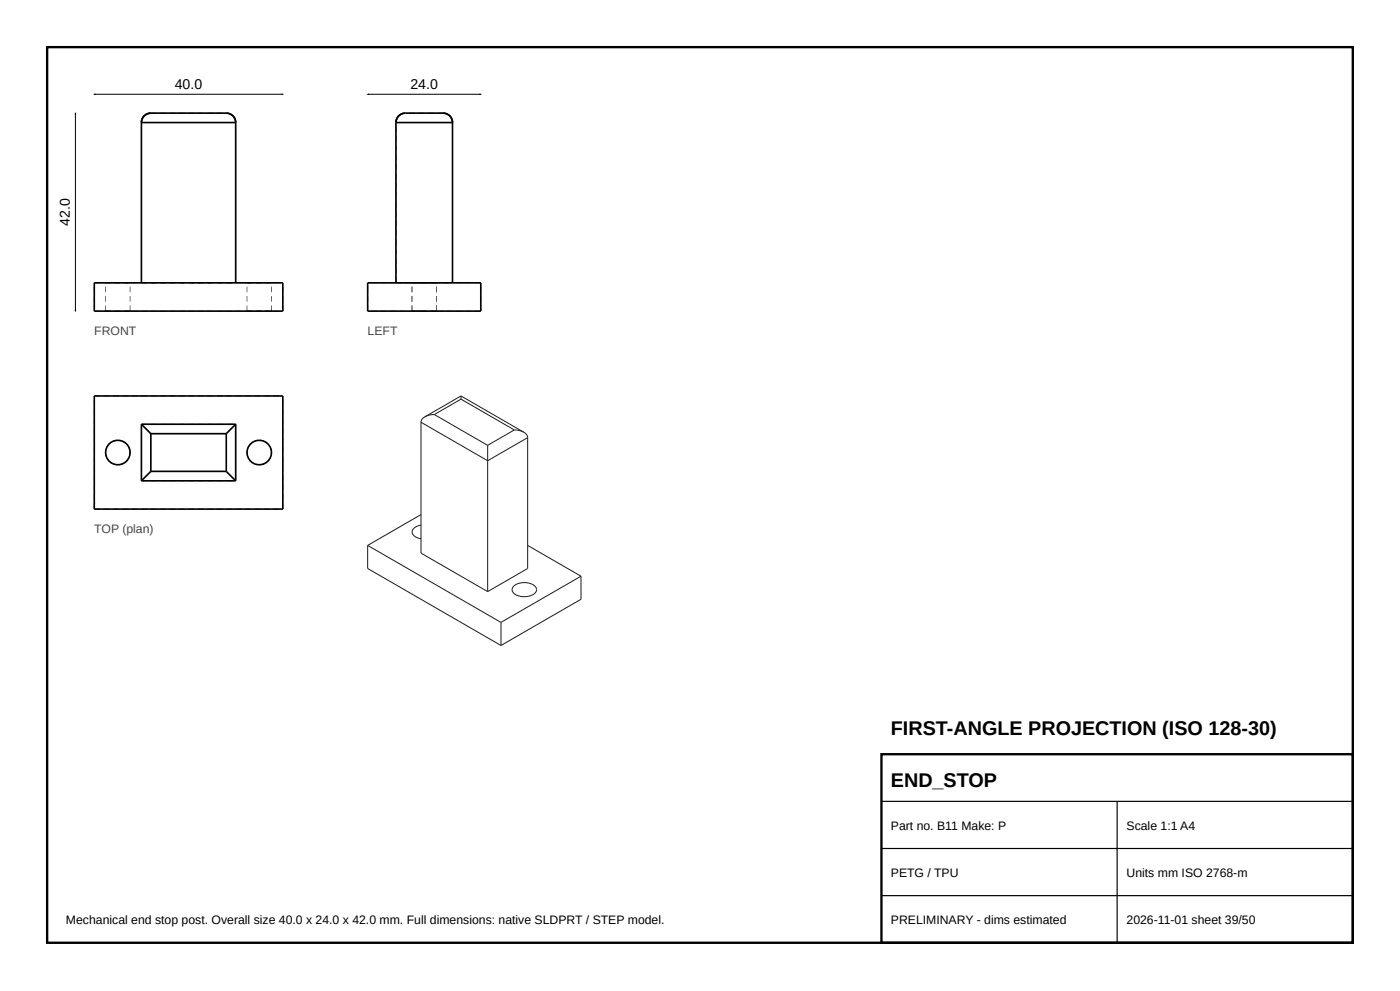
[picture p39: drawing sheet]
<svg xmlns="http://www.w3.org/2000/svg" width="297mm" height="210mm" viewBox="0 0 297 210" stroke-linecap="round" stroke-linejoin="round" font-family="sans-serif">
<defs><g id="words">
<g font-size="4.2">
<text x="189" y="156">FIRST-ANGLE PROJECTION (ISO 128-30)</text>
<text x="189" y="167">END_STOP</text>
</g>
<g font-size="3">
<text x="37.1" y="18.8">40.0</text>
<text x="87.1" y="18.8">24.0</text>
<text x="14.8" y="47.9" transform="rotate(-90 14.8 47.9)">42.0</text>
</g>
<g font-size="2.6" fill="#444">
<text x="20" y="71">FRONT</text>
<text x="78" y="71">LEFT</text>
<text x="20" y="113">TOP (plan)</text>
</g>
<g font-size="2.6">
<text x="189" y="176">Part no. B11 Make: P</text>
<text x="239" y="176">Scale 1:1 A4</text>
<text x="189" y="186">PETG / TPU</text>
<text x="239" y="186">Units mm ISO 2768-m</text>
<text x="14" y="196">Mechanical end stop post. Overall size 40.0 x 24.0 x 42.0 mm. Full dimensions: native SLDPRT / STEP model.</text>
<text x="189" y="196">PRELIMINARY - dims estimated</text>
<text x="239" y="196">2026-11-01 sheet 39/50</text>
</g>
</g></defs>
<path d="M10 10h277v190h-277zM187 160h100v40h-100z" fill="none" stroke="#000" stroke-width=".5"/>
<path d="M187 170h100M187 180h100M237 170v30M187 190h100" fill="none" stroke="#000" stroke-width=".25"/>
<g fill="#555">
<path d="M29.9 58.8h.2v1.2h-.2zM29.9 56.8h.2v1.2h-.2zM29.9 54.8h.2v1.2h-.2zM29.9 52.8h.2v1.2h-.2zM29.9 50.8h.2v1.2h-.2zM29.9 48.8h.2v1.2h-.2zM29.9 46.8h.2v1.2h-.2zM29.9 44.8h.2v1.2h-.2zM29.9 42.8h.2v1.2h-.2zM29.9 40.8h.2v1.2h-.2zM29.9 38.8h.2v1.2h-.2zM29.9 36.8h.2v1.2h-.2zM29.9 34.8h.2v1.2h-.2zM29.9 32.8h.2v1.2h-.2zM29.9 30.8h.2v1.2h-.2zM29.9 28.8h.2v1.2h-.2zM29.9 26.8h.2v1.2h-.2z"/>
<path d="M30 59.9h1.2v.2h-1.2zM32 59.9h1.2v.2h-1.2zM34 59.9h1.2v.2h-1.2zM36 59.9h1.2v.2h-1.2zM38 59.9h1.2v.2h-1.2zM40 59.9h1.2v.2h-1.2zM42 59.9h1.2v.2h-1.2zM44 59.9h1.2v.2h-1.2zM46 59.9h1.2v.2h-1.2zM48 59.9h1.2v.2h-1.2z"/>
<path d="M20 59.9h1.2v.2h-1.2zM22 59.9h1.2v.2h-1.2zM24 59.9h1.2v.2h-1.2zM26 59.9h1.2v.2h-1.2zM28 59.9h1.2v.2h-1.2zM30 59.9h1.2v.2h-1.2zM32 59.9h1.2v.2h-1.2zM34 59.9h1.2v.2h-1.2zM36 59.9h1.2v.2h-1.2zM38 59.9h1.2v.2h-1.2zM40 59.9h1.2v.2h-1.2zM42 59.9h1.2v.2h-1.2zM44 59.9h1.2v.2h-1.2zM46 59.9h1.2v.2h-1.2zM48 59.9h1.2v.2h-1.2zM50 59.9h1.2v.2h-1.2zM52 59.9h1.2v.2h-1.2zM54 59.9h1.2v.2h-1.2zM56 59.9h1.2v.2h-1.2zM58 59.9h1.2v.2h-1.2z"/>
<path d="M26.4 59.9h1.2v.2h-1.2zM24.4 59.9h1.2v.2h-1.2zM22.4 59.9h1.2v.2h-1.2z"/>
<path d="M22.4 59.9h1.2v.2h-1.2zM24.4 59.9h1.2v.2h-1.2zM26.4 59.9h1.2v.2h-1.2z"/>
<path d="M30 59.9h1.2v.2h-1.2zM32 59.9h1.2v.2h-1.2zM34 59.9h1.2v.2h-1.2zM36 59.9h1.2v.2h-1.2zM38 59.9h1.2v.2h-1.2zM40 59.9h1.2v.2h-1.2zM42 59.9h1.2v.2h-1.2zM44 59.9h1.2v.2h-1.2zM46 59.9h1.2v.2h-1.2zM48 59.9h1.2v.2h-1.2z"/>
<path d="M56.4 59.9h1.2v.2h-1.2zM54.4 59.9h1.2v.2h-1.2zM52.4 59.9h1.2v.2h-1.2z"/>
<path d="M52.4 59.9h1.2v.2h-1.2zM54.4 59.9h1.2v.2h-1.2zM56.4 59.9h1.2v.2h-1.2z"/>
<path d="M49.9 58.8h.2v1.2h-.2zM49.9 56.8h.2v1.2h-.2zM49.9 54.8h.2v1.2h-.2zM49.9 52.8h.2v1.2h-.2zM49.9 50.8h.2v1.2h-.2zM49.9 48.8h.2v1.2h-.2zM49.9 46.8h.2v1.2h-.2zM49.9 44.8h.2v1.2h-.2zM49.9 42.8h.2v1.2h-.2zM49.9 40.8h.2v1.2h-.2zM49.9 38.8h.2v1.2h-.2zM49.9 36.8h.2v1.2h-.2zM49.9 34.8h.2v1.2h-.2zM49.9 32.8h.2v1.2h-.2zM49.9 30.8h.2v1.2h-.2zM49.9 28.8h.2v1.2h-.2zM49.9 26.8h.2v1.2h-.2z"/>
<path d="M32 23.9h1.2v.2h-1.2zM34 23.9h1.2v.2h-1.2zM36 23.9h1.2v.2h-1.2zM38 23.9h1.2v.2h-1.2zM40 23.9h1.2v.2h-1.2zM42 23.9h1.2v.2h-1.2zM44 23.9h1.2v.2h-1.2zM46 23.9h1.2v.2h-1.2z"/>
<path d="M19.9 64.8h.2v1.2h-.2zM19.9 62.8h.2v1.2h-.2zM19.9 60.8h.2v1.2h-.2z"/>
<path d="M20 65.9h1.2v.2h-1.2zM22 65.9h1.2v.2h-1.2zM24 65.9h1.2v.2h-1.2zM26 65.9h1.2v.2h-1.2zM28 65.9h1.2v.2h-1.2zM30 65.9h1.2v.2h-1.2zM32 65.9h1.2v.2h-1.2zM34 65.9h1.2v.2h-1.2zM36 65.9h1.2v.2h-1.2zM38 65.9h1.2v.2h-1.2zM40 65.9h1.2v.2h-1.2zM42 65.9h1.2v.2h-1.2zM44 65.9h1.2v.2h-1.2zM46 65.9h1.2v.2h-1.2zM48 65.9h1.2v.2h-1.2zM50 65.9h1.2v.2h-1.2zM52 65.9h1.2v.2h-1.2zM54 65.9h1.2v.2h-1.2zM56 65.9h1.2v.2h-1.2zM58 65.9h1.2v.2h-1.2z"/>
<path d="M59.9 64.8h.2v1.2h-.2zM59.9 62.8h.2v1.2h-.2zM59.9 60.8h.2v1.2h-.2z"/>
<path d="M27.5 64.8h.2v1.2h-.2zM27.5 62.8h.2v1.2h-.2zM27.5 60.8h.2v1.2h-.2z"/>
<path d="M26.4 65.9h1.2v.2h-1.2zM24.4 65.9h1.2v.2h-1.2zM22.4 65.9h1.2v.2h-1.2z"/>
<path d="M22.4 65.9h1.2v.2h-1.2zM24.4 65.9h1.2v.2h-1.2zM26.4 65.9h1.2v.2h-1.2z"/>
<path d="M57.5 64.8h.2v1.2h-.2zM57.5 62.8h.2v1.2h-.2zM57.5 60.8h.2v1.2h-.2z"/>
<path d="M56.4 65.9h1.2v.2h-1.2zM54.4 65.9h1.2v.2h-1.2zM52.4 65.9h1.2v.2h-1.2z"/>
<path d="M52.4 65.9h1.2v.2h-1.2zM54.4 65.9h1.2v.2h-1.2zM56.4 65.9h1.2v.2h-1.2z"/>
<path d="M22.3 64.8h.2v1.2h-.2zM22.3 62.8h.2v1.2h-.2zM22.3 60.8h.2v1.2h-.2z"/>
<path d="M52.3 64.8h.2v1.2h-.2zM52.3 62.8h.2v1.2h-.2zM52.3 60.8h.2v1.2h-.2z"/>
</g>
<path d="M30 26a2 2 0 0 1 2-2h16a2 2 0 0 1 2 2M30 26v34M30 26h20M50 26v34M20 60h40v6h-40z" fill="none" stroke="#000" stroke-width=".35"/>
<g fill="#555">
<path d="M29.9 90h.2v1.2h-.2zM29.9 92h.2v1.2h-.2zM29.9 94h.2v1.2h-.2zM29.9 96h.2v1.2h-.2zM29.9 98h.2v1.2h-.2zM29.9 100h.2v1.2h-.2z"/>
<path d="M30 101.9h1.2v.2h-1.2zM32 101.9h1.2v.2h-1.2zM34 101.9h1.2v.2h-1.2zM36 101.9h1.2v.2h-1.2zM38 101.9h1.2v.2h-1.2zM40 101.9h1.2v.2h-1.2zM42 101.9h1.2v.2h-1.2zM44 101.9h1.2v.2h-1.2zM46 101.9h1.2v.2h-1.2zM48 101.9h1.2v.2h-1.2z"/>
<path d="M30 89.9h1.2v.2h-1.2zM32 89.9h1.2v.2h-1.2zM34 89.9h1.2v.2h-1.2zM36 89.9h1.2v.2h-1.2zM38 89.9h1.2v.2h-1.2zM40 89.9h1.2v.2h-1.2zM42 89.9h1.2v.2h-1.2zM44 89.9h1.2v.2h-1.2zM46 89.9h1.2v.2h-1.2zM48 89.9h1.2v.2h-1.2z"/>
<path d="M49.9 90h.2v1.2h-.2zM49.9 92h.2v1.2h-.2zM49.9 94h.2v1.2h-.2zM49.9 96h.2v1.2h-.2zM49.9 98h.2v1.2h-.2zM49.9 100h.2v1.2h-.2z"/>
<path d="M19.9 106.8h.2v1.2h-.2zM19.9 104.8h.2v1.2h-.2zM19.9 102.8h.2v1.2h-.2zM19.9 100.8h.2v1.2h-.2zM19.9 98.8h.2v1.2h-.2zM19.9 96.8h.2v1.2h-.2zM19.9 94.8h.2v1.2h-.2zM19.9 92.8h.2v1.2h-.2zM19.9 90.8h.2v1.2h-.2zM19.9 88.8h.2v1.2h-.2zM19.9 86.8h.2v1.2h-.2zM19.9 84.8h.2v1.2h-.2z"/>
<path d="M20 83.9h1.2v.2h-1.2zM22 83.9h1.2v.2h-1.2zM24 83.9h1.2v.2h-1.2zM26 83.9h1.2v.2h-1.2zM28 83.9h1.2v.2h-1.2zM30 83.9h1.2v.2h-1.2zM32 83.9h1.2v.2h-1.2zM34 83.9h1.2v.2h-1.2zM36 83.9h1.2v.2h-1.2zM38 83.9h1.2v.2h-1.2zM40 83.9h1.2v.2h-1.2zM42 83.9h1.2v.2h-1.2zM44 83.9h1.2v.2h-1.2zM46 83.9h1.2v.2h-1.2zM48 83.9h1.2v.2h-1.2zM50 83.9h1.2v.2h-1.2zM52 83.9h1.2v.2h-1.2zM54 83.9h1.2v.2h-1.2zM56 83.9h1.2v.2h-1.2zM58 83.9h1.2v.2h-1.2z"/>
<path d="M20 107.9h1.2v.2h-1.2zM22 107.9h1.2v.2h-1.2zM24 107.9h1.2v.2h-1.2zM26 107.9h1.2v.2h-1.2zM28 107.9h1.2v.2h-1.2zM30 107.9h1.2v.2h-1.2zM32 107.9h1.2v.2h-1.2zM34 107.9h1.2v.2h-1.2zM36 107.9h1.2v.2h-1.2zM38 107.9h1.2v.2h-1.2zM40 107.9h1.2v.2h-1.2zM42 107.9h1.2v.2h-1.2zM44 107.9h1.2v.2h-1.2zM46 107.9h1.2v.2h-1.2zM48 107.9h1.2v.2h-1.2zM50 107.9h1.2v.2h-1.2zM52 107.9h1.2v.2h-1.2zM54 107.9h1.2v.2h-1.2zM56 107.9h1.2v.2h-1.2zM58 107.9h1.2v.2h-1.2z"/>
<path d="M59.9 106.8h.2v1.2h-.2zM59.9 104.8h.2v1.2h-.2zM59.9 102.8h.2v1.2h-.2zM59.9 100.8h.2v1.2h-.2zM59.9 98.8h.2v1.2h-.2zM59.9 96.8h.2v1.2h-.2zM59.9 94.8h.2v1.2h-.2zM59.9 92.8h.2v1.2h-.2zM59.9 90.8h.2v1.2h-.2zM59.9 88.8h.2v1.2h-.2zM59.9 86.8h.2v1.2h-.2zM59.9 84.8h.2v1.2h-.2z"/>
<path d="M27.2 94.9l.2-.1 .3 1.2h-.2v-.6zM25.9 93.5l1 .6-.1 .2-.3-.4-.7-.3zM23.9 93.6l1.2-.3v.2l-.4-.1-.7 .3zM23 94.2l.2-.2 .1 .2-.2 .1-.4 .5v.3l-.2-.1zM22.3 95.8l.2 .1v.7l.2 .4-.2 .1zM23 97.8l.1-.2 .4 .5 .5 .2v.2zM24.8 98.5l.5 .1 .6-.3 .1 .2-1.2 .2zM27.3 97l.1 .1v.1l-.7 .9-.1-.2 .3-.2zM27.5 96h.2v.3h-.2z"/>
<path d="M57.2 94.9l.2-.1 .3 1.2h-.2v-.6zM55.9 93.5l1 .6-.1 .2-.3-.4-.7-.3zM53.9 93.6l1.2-.3v.2l-.4-.1-.7 .3zM53 94.2l.2-.2 .1 .2-.2 .1-.4 .5v.3l-.2-.1zM52.3 95.8l.2 .1v.7l.2 .4-.2 .1zM53 97.8l.1-.2 .4 .5 .5 .2v.2zM54.8 98.5l.5 .1 .6-.3 .1 .2-1.2 .2zM57.3 97l.1 .1v.1l-.7 .9-.1-.2 .3-.2zM57.5 96h.2v.3h-.2z"/>
</g>
<g fill="none" stroke="#000" stroke-width=".35">
<path d="M20 84h40v24h-40zM30 90l2 2M30 90v12M30 90h20M32 100l-2 2M32 92v8M32 100h16M32 92h16M48 100l2 2M48 92v8M50 90l-2 2M50 90v12"/>
<path d="M30 102h20"/>
<circle cx="25" cy="96" r="2.6"/>
<circle cx="55" cy="96" r="2.6"/>
</g>
<g fill="#555">
<path d="M84 59.9h1.2v.2h-1.2zM86 59.9h1.2v.2h-1.2zM88 59.9h1.2v.2h-1.2zM90 59.9h1.2v.2h-1.2zM92 59.9h1.2v.2h-1.2zM94 59.9h1.2v.2h-1.2z"/>
<path d="M95.9 58.8h.2v1.2h-.2zM95.9 56.8h.2v1.2h-.2zM95.9 54.8h.2v1.2h-.2zM95.9 52.8h.2v1.2h-.2zM95.9 50.8h.2v1.2h-.2zM95.9 48.8h.2v1.2h-.2zM95.9 46.8h.2v1.2h-.2zM95.9 44.8h.2v1.2h-.2zM95.9 42.8h.2v1.2h-.2zM95.9 40.8h.2v1.2h-.2zM95.9 38.8h.2v1.2h-.2zM95.9 36.8h.2v1.2h-.2zM95.9 34.8h.2v1.2h-.2zM95.9 32.8h.2v1.2h-.2zM95.9 30.8h.2v1.2h-.2zM95.9 28.8h.2v1.2h-.2zM95.9 26.8h.2v1.2h-.2z"/>
<path d="M100.8 59.9h1.2v.2h-1.2zM98.8 59.9h1.2v.2h-1.2zM96.8 59.9h1.2v.2h-1.2zM94.8 59.9h1.2v.2h-1.2zM92.8 59.9h1.2v.2h-1.2zM90.8 59.9h1.2v.2h-1.2zM88.8 59.9h1.2v.2h-1.2zM86.8 59.9h1.2v.2h-1.2zM84.8 59.9h1.2v.2h-1.2zM82.8 59.9h1.2v.2h-1.2zM80.8 59.9h1.2v.2h-1.2zM78.8 59.9h1.2v.2h-1.2z"/>
<path d="M88.8 59.9h1.2v.2h-1.2zM87.4 59.9h.6v.2h-.6z"/>
<path d="M87.4 59.9h1.2v.2h-1.2zM89.4 59.9h1.2v.2h-1.2zM91.4 59.9h1.2v.2h-1.2z"/>
<path d="M91.4 59.9h.4a.5 .5 0 0 1 .8 .2h-1.2zM90 59.9h.6v.2h-.6z"/>
<path d="M84 59.9h1.2v.2h-1.2zM86 59.9h1.2v.2h-1.2zM88 59.9h1.2v.2h-1.2zM90 59.9h1.2v.2h-1.2zM92 59.9h1.2v.2h-1.2zM94 59.9h1.2v.2h-1.2z"/>
<path d="M88.8 59.9h1.2v.2h-1.2zM87.4 59.9h.6v.2h-.6z"/>
<path d="M87.4 59.9h1.2v.2h-1.2zM89.4 59.9h1.2v.2h-1.2zM91.4 59.9h1.2v.2h-1.2z"/>
<path d="M91.4 59.9h.4a.5 .5 0 0 1 .8 .2h-1.2zM90 59.9h.6v.2h-.6z"/>
<path d="M83.9 58.8h.2v1.2h-.2zM83.9 56.8h.2v1.2h-.2zM83.9 54.8h.2v1.2h-.2zM83.9 52.8h.2v1.2h-.2zM83.9 50.8h.2v1.2h-.2zM83.9 48.8h.2v1.2h-.2zM83.9 46.8h.2v1.2h-.2zM83.9 44.8h.2v1.2h-.2zM83.9 42.8h.2v1.2h-.2zM83.9 40.8h.2v1.2h-.2zM83.9 38.8h.2v1.2h-.2zM83.9 36.8h.2v1.2h-.2zM83.9 34.8h.2v1.2h-.2zM83.9 32.8h.2v1.2h-.2zM83.9 30.8h.2v1.2h-.2zM83.9 28.8h.2v1.2h-.2zM83.9 26.8h.2v1.2h-.2z"/>
<path d="M92.8 23.9h1.2v.2h-1.2zM90.8 23.9h1.2v.2h-1.2zM88.8 23.9h1.2v.2h-1.2zM86.8 23.9h1.2v.2h-1.2z"/>
<path d="M77.9 64.8h.2v1.2h-.2zM77.9 62.8h.2v1.2h-.2zM77.9 60.8h.2v1.2h-.2z"/>
<path d="M101.9 64.8h.2v1.2h-.2zM101.9 62.8h.2v1.2h-.2zM101.9 60.8h.2v1.2h-.2z"/>
<path d="M100.8 65.9h1.2v.2h-1.2zM98.8 65.9h1.2v.2h-1.2zM96.8 65.9h1.2v.2h-1.2zM94.8 65.9h1.2v.2h-1.2zM92.8 65.9h1.2v.2h-1.2zM90.8 65.9h1.2v.2h-1.2zM88.8 65.9h1.2v.2h-1.2zM86.8 65.9h1.2v.2h-1.2zM84.8 65.9h1.2v.2h-1.2zM82.8 65.9h1.2v.2h-1.2zM80.8 65.9h1.2v.2h-1.2zM78.8 65.9h1.2v.2h-1.2z"/>
<path d="M88.8 65.9h1.2v.2h-1.2zM87.4 65.9h.6v.2h-.6z"/>
<path d="M87.4 65.9h1.2v.2h-1.2zM89.4 65.9h1.2v.2h-1.2zM91.4 65.9h1.2v.2h-1.2z"/>
<path d="M91.4 65.9h.4a.5 .5 0 0 1 .8 .2h-1.2zM90 65.9h.6v.2h-.6z"/>
<path d="M88.8 65.9h1.2v.2h-1.2zM87.4 65.9h.6v.2h-.6z"/>
<path d="M87.4 65.9h1.2v.2h-1.2zM89.4 65.9h1.2v.2h-1.2zM91.4 65.9h1.2v.2h-1.2z"/>
<path d="M91.4 65.9h.4a.5 .5 0 0 1 .8 .2h-1.2zM90 65.9h.6v.2h-.6z"/>
<path d="M92.5 64.8h.2v1.2h-.2zM92.5 62.8h.2v1.2h-.2zM92.5 60.8h.2v1.2h-.2z"/>
<path d="M87.3 64.8h.2v1.2h-.2zM87.3 62.8h.2v1.2h-.2zM87.3 60.8h.2v1.2h-.2z"/>
<path d="M92.5 64.8h.2v1.2h-.2zM92.5 62.8h.2v1.2h-.2zM92.5 60.8h.2v1.2h-.2z"/>
<path d="M87.3 64.8h.2v1.2h-.2zM87.3 62.8h.2v1.2h-.2zM87.3 60.8h.2v1.2h-.2z"/>
</g>
<path d="M84 26a2 2 0 0 1 2-2h8a2 2 0 0 1 2 2M84 26v34M84 26h12M96 26v34M78 60h24v6h-24z" fill="none" stroke="#000" stroke-width=".35"/>
<g fill="none" stroke="#222" stroke-width=".22">
<path d="M89.3 89.6v27.7l14.2 8.2M89.3 89.6l14.2 8.1M90.1 88.4l-.6 .5-.2 .7M92.1 87.9l-1 .2-1 .3M92.1 87.9l11.4 6.6M97.8 84v.7M97.8 84.7l-5.7 3.2M97.8 84.7l11.3 6.5M97.8 84l-7.7 4.4M97.8 84l13.3 7.7M103.5 94.5v3.2M103.5 97.7v27.8"/>
<path d="M109.1 91.2l1.1 .1 .9 .4M109.1 91.2l-5.6 3.3M111.1 91.7l.6 .5 .2 .6M111.9 92.8v27.8l-8.4 4.9M111.9 92.8l-8.4 4.9M78 115.7l28.3 16.3M78 115.7v4.9l28.3 16.3M89.3 111.4a1.77 1.77 0 0 0-1.8 1.7l.4 .6 1.4 .6M89.3 109.2l-11.3 6.5M111.9 115.7l11.4 6.5M106.3 132v4.9M109.1 124.3a3.7 3.7 0 0 1 4.5 .2 1.09 1.09 0 0 1-.5 1.7 3.5 3.5 0 0 1-4.4-.7v-.2a1.03 1.03 0 0 1 .4-1z"/>
<path d="M123.3 122.2l-17 9.8M123.3 122.2v4.9l-17 9.8"/>
</g>
<path d="M20 20h40M78 20h24M16 24v42" fill="none" stroke="#000" stroke-width=".21"/>
<path d="M59.7 19.8l.6 .2-.6 .2zM101.7 19.8l.6 .2-.6 .2zM16 23.7l.2 .6h-.4zM19.7 20l.6-.2v.4zM77.7 20l.6-.2v.4zM15.8 65.7h.4l-.2 .6z" fill="#000"/>
<use href="#words"/>
</svg>
